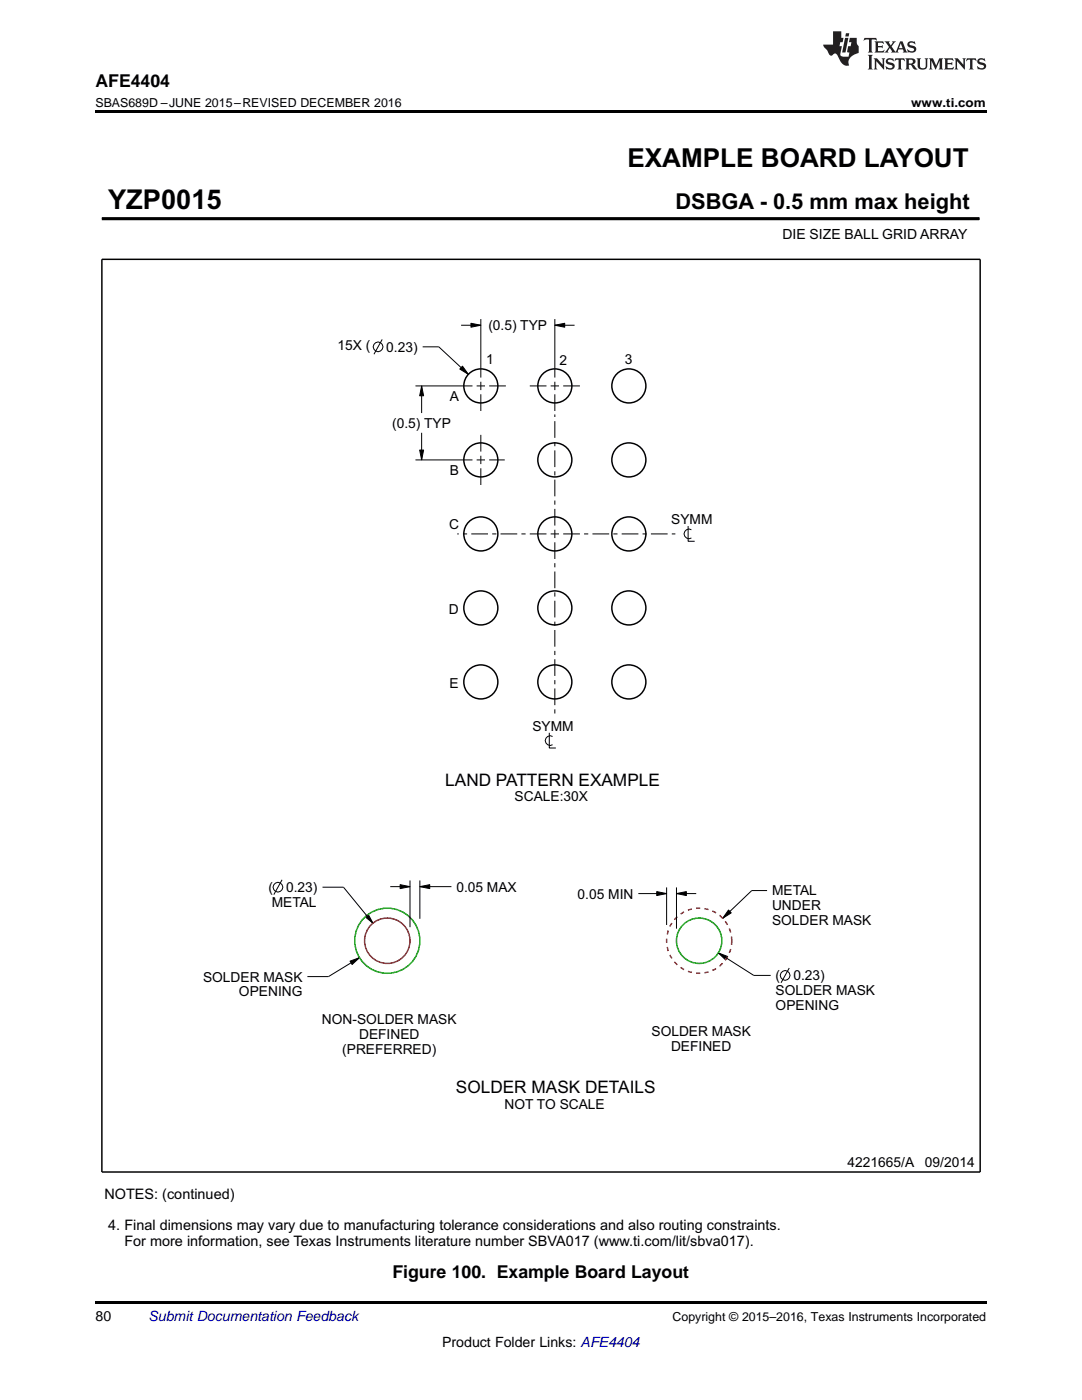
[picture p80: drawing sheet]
<svg xmlns="http://www.w3.org/2000/svg" width="216mm" height="279mm" viewBox="0 0 216 279" stroke-linecap="round" stroke-linejoin="round" font-family="sans-serif">
<defs><g id="words">
<text font-size="5.4" x="21.6" y="41.7">YZP0015</text>
<text font-size="5.2" x="125.2" y="33.3">EXAMPLE BOARD LAYOUT</text>
<text font-size="4.4" x="134.8" y="41.7">DSBGA - 0.5 mm max height</text>
<g font-size="3.5">
<text x="19" y="17.3">AFE4404</text>
<text x="78.3" y="255">Figure 100. Example Board Layout</text>
</g>
<g font-size="3.4">
<text x="88.9" y="156.8">LAND PATTERN EXAMPLE</text>
<text x="91" y="218.2">SOLDER MASK DETAILS</text>
</g>
<g font-size="2.9">
<text x="20.8" y="239.3">NOTES: (continued)</text>
<text x="21.6" y="245.5">4. Final dimensions may vary due to manufacturing tolerance considerations and also routing constraints.</text>
<text x="24.8" y="248.6">For more information, see Texas Instruments literature number SBVA017 (www.ti.com/lit/sbva017).</text>
</g>
<g font-size="2.8">
<text x="156.1" y="47.6">DIE SIZE BALL GRID ARRAY</text>
<text x="19" y="263.6">80</text>
<text x="88.2" y="268.9">Product Folder Links: AFE4404</text>
</g>
<text font-size="2.8" fill="#0000c8" x="29.6" y="263.6">Submit Documentation Feedback</text>
<g font-size="2.7">
<text x="97.5" y="65.9">(0.5) TYP</text>
<text x="67.3" y="69.9">15X (</text>
<text x="77.1" y="70.2">0.23)</text>
<text x="97" y="72.7">1</text>
<text x="111.6" y="72.8">2</text>
<text x="124.6" y="72.6">3</text>
<text x="89.8" y="80">A</text>
<text x="78.3" y="85.4">(0.5) TYP</text>
<text x="89.7" y="94.8">B</text>
<text x="89.6" y="105.6">C</text>
<text x="133.9" y="104.6">SYMM</text>
<text x="89.6" y="122.5">D</text>
<text x="89.7" y="137.2">E</text>
<text x="106.2" y="145.8">SYMM</text>
<text x="102.7" y="159.9">SCALE:30X</text>
<text x="53.6" y="178">(</text>
<text x="57.1" y="178">0.23)</text>
<text x="91.1" y="177.9">0.05 MAX</text>
<text x="115.2" y="179.3">0.05 MIN</text>
<text x="154" y="178.7">METAL</text>
<text x="54.2" y="181">METAL</text>
<text x="154" y="181.7">UNDER</text>
<text x="154" y="184.6">SOLDER MASK</text>
<text x="40.5" y="195.9">SOLDER MASK</text>
<text x="154.8" y="195.7">(</text>
<text x="158.3" y="195.7">0.23)</text>
<text x="47.7" y="198.8">OPENING</text>
<text x="154.8" y="198.6">SOLDER MASK</text>
<text x="154.8" y="201.6">OPENING</text>
<text x="64.2" y="204.4">NON-SOLDER MASK</text>
<text x="71.6" y="207.3">DEFINED</text>
<text x="130" y="206.8">SOLDER MASK</text>
<text x="133.9" y="209.8">DEFINED</text>
<text x="68.3" y="210.3">(PREFERRED)</text>
<text x="100.7" y="221.3">NOT TO SCALE</text>
<text x="169.1" y="232.9">4221665/A</text>
<text x="184.6" y="232.9">09/2014</text>
</g>
<g font-size="2.5">
<text x="19" y="21.4">SBAS689D –JUNE 2015–REVISED DECEMBER 2016</text>
<text x="181.8" y="21.4">www.ti.com</text>
<text x="134.2" y="263.6">Copyright © 2015–2016, Texas Instruments Incorporated</text>
</g>
</g></defs>
<g fill="#000">
<path d="M19 22h177.8v.5h-177.8zM84.1 77l.4 2h-.8zM92.3 73.1l1.2 1.6-1.8-1zM94 64.5l1.9 .4-1.9 .4zM110.7 64.9l2-.4v.8zM83.7 89.8h.8l-.4 2zM79.8 176.6l2 .3-2 .4zM83.8 176.9l1.9-.3v.7zM131 177.9l2 .4-2 .4zM135 178.3l2-.4v.8zM69.8 191.8l1.9-.7-1.4 1.4zM72.9 183l.6-.5 .9 1.7z"/>
<path d="M143.3 190.2l1.9 .7-.4 .7zM145.4 181.6l.5 .6-1.7 1.1zM19 259.7h177.8v.5h-177.8z"/>
</g>
<g fill="none" stroke="#000" stroke-width=".2">
<path d="M20.3 43.6h175.1M195.4 43.4v.5M76.3 67.7l-1.7 3M82.9 77h9.6M84.1 77l.4 2h-.8zM84.1 77v5.4M84.3 69.2h3.3l5.9 5.5M92 64.9h3.9M92.3 73.1l1.2 1.6-1.8-1zM94 64.5l1.9 .4-1.9 .4zM95.9 63.7v9.9M110.7 64.9l2-.4v.8z"/>
<path d="M110.7 63.7v9.9M110.7 64.9h4M82.9 91.8h9.6M83.7 89.8h.8l-.4 2zM84.1 86.4v5.4M137.3 105v3h1.3M138 105.7a.97 .97 0 0 0-1.5 .8 .97 .97 0 0 0 1.5 .9M109.6 146.2v3.1h1.3M110.3 147a.97 .97 0 0 0-1.5 .8 .97 .97 0 0 0 1.5 .8M56.3 175.6l-1.7 2.9M64.4 177.1h4.1l5.9 7.1M77.9 176.9h3.9"/>
<path d="M79.8 176.6l2 .3-2 .4zM81.8 175.7v9.3M83.8 176.9l1.9-.3v.7zM83.8 175.7v7.7M83.8 176.9h6.3M127.4 178.3h5.6M131 177.9l2 .4-2 .4zM133 177.1v7.5M135 178.3l2-.4v.8zM135 177.1v8.2M135 178.3h3.9M153.1 177.7h-3.1l-5.8 5.6"/>
<path d="M69.8 191.8l1.9-.7-1.4 1.4zM71.7 191.1l-6.2 3.8h-4.2M72.9 183l.6-.5 .9 1.7zM143.3 190.2l1.9 .7-.4 .7zM143.3 190.2l7.1 4.5h3.4M145.4 181.6l.5 .6-1.7 1.1zM157.5 193.2l-1.7 2.9"/>
<circle cx="75.4" cy="69.2" r=".97"/>
<circle cx="55.4" cy="177.1" r=".97"/>
<circle cx="156.6" cy="194.7" r=".97"/>
</g>
<g fill="none" stroke="#000" stroke-width=".3">
<path d="M20.3 51.8h175.3v182.1h-175.3z"/>
<circle cx="95.9" cy="77" r="3.4"/>
<circle cx="110.7" cy="77" r="3.4"/>
<circle cx="125.5" cy="77" r="3.4"/>
<circle cx="95.9" cy="91.8" r="3.4"/>
<circle cx="110.7" cy="91.8" r="3.4"/>
<circle cx="125.5" cy="91.8" r="3.4"/>
<circle cx="95.9" cy="106.6" r="3.4"/>
<circle cx="110.7" cy="106.6" r="3.4"/>
<circle cx="125.5" cy="106.6" r="3.4"/>
<circle cx="95.9" cy="136.1" r="3.4"/>
<circle cx="95.9" cy="121.3" r="3.4"/>
<circle cx="110.7" cy="136.1" r="3.4"/>
<circle cx="110.7" cy="121.3" r="3.4"/>
<circle cx="125.5" cy="136.1" r="3.4"/>
<circle cx="125.5" cy="121.3" r="3.4"/>
</g>
<path d="M20.3 43.6h175.1" fill="none" stroke="#000" stroke-width=".62" stroke-linecap="butt"/>
<g fill="none" stroke="#000" stroke-width=".2" stroke-dasharray=".8 .8 3.3 .8" stroke-linecap="butt">
<path d="M95.9 77v5.6M95.9 77v-3.3M95.9 77h-3.3M95.9 77h5.7M110.7 77v5.7M110.7 77v-3.3M110.7 77h-5.3M110.7 77h5.6M95.9 91.8v5.2M95.9 91.8v-5.3M95.9 91.8h-3.3M95.9 91.8h4.8"/>
<path d="M110.7 106.6v36.1M110.7 106.6v-23.9M110.7 106.6h-19.5M110.7 106.6h24.1"/>
</g>
<g fill="none" stroke="#00a600" stroke-width=".3">
<circle cx="77.3" cy="187.7" r="6.5"/>
<circle cx="139.5" cy="187.7" r="4.5"/>
</g>
<circle cx="77.3" cy="187.7" r="4.5" fill="none" stroke="#f00" stroke-width=".3"/>
<circle cx="139.5" cy="187.7" r="6.5" fill="none" stroke="#f00" stroke-width=".3" stroke-dasharray=".8 .8" stroke-linecap="butt"/>
<g fill="#231f20">
<path d="M172.5 7.6l-.1 .5 .4-.2h.6v.1v2.1l-.2 .4h.9l-.2-.4v-2.1l.1-.1h.5l.5 .2-.2-.5zM174.5 8.3l.2 .3v1.5l-.2 .4h1.8l.2-.6a1.04 1.04 0 0 1-1.3 .2v-.7h.6l.3 .2v-.6l-.3 .2h-.6v-.6l.8-.1 .4 .3-.2-.5zM176.5 8.3l.9 1.1-.9 1.1h.8l-.2-.2 .4-.7 .5 .7-.2 .2h1.5l-.2-.2 .2-.4h.9l.1 .4-.2 .2h1l-.3-.3-.7-1.9h-.5l-.9 2-.8-1 .9-1h-.8l.1 .3-.4 .5-.3-.6 .1-.2zM179.7 8.6l.4 1h-.7zM181.3 8.4a.63 .63 0 0 0-.2 .7 .63 .63 0 0 0 .6 .4l.6 .2 .1 .2a.75 .75 0 0 1-.7 .4 .75 .75 0 0 1-.6-.5l.1 .7 .1-.1a1.11 1.11 0 0 0 1.5-.6 1.13 1.13 0 0 0-1.2-.8l-.1-.4a1.04 1.04 0 0 1 1.2 .2l-.2-.5-.2 .1-.4-.2zM173.2 10.9l.2 .4v2.2l-.2 .4h1l-.3-.4v-2.2l.3-.4zM174.3 11.6l.3 .4v1.5l-.3 .4h.8l-.2-.4v-1.3l1.5 1.7v-1.9l.2-.4h-.7l.2 .4v.9l-1.1-1.3zM177 11.8a.62 .62 0 0 0-.2 .7 .62 .62 0 0 0 .6 .4l.6 .1 .1 .3a.76 .76 0 0 1-.7 .3 .76 .76 0 0 1-.7-.4l.2 .7 .1-.1a1.11 1.11 0 0 0 1.5-.6 1.13 1.13 0 0 0-1.2-.8l-.1-.4a1.04 1.04 0 0 1 1.2 .2l-.2-.6-.2 .1-.5-.1zM178.7 11.6l-.2 .6a.61 .61 0 0 1 .8-.3v1.6l-.2 .4h.9l-.2-.4v-1.6a.63 .63 0 0 1 .7 .3l-.1-.6zM180.6 11.6l.3 .4v1.5l-.3 .4h1l-.2-.2-.1-.8 .6 .2a.76 .76 0 0 0 1.2 .7l-1-1a.58 .58 0 0 0 .6-.5 .58 .58 0 0 0-.5-.6zM181.4 11.9h.1a.45 .45 0 0 1 .5 .1 .45 .45 0 0 1 .1 .5l-.8 .2zM182.9 11.6l.2 .2a2.17 2.17 0 0 0 .3 1.9 .99 .99 0 0 0 1.6-.6v-1.1l.2-.4h-.7l.2 .2a1.92 1.92 0 0 1-.2 1.8 .6 .6 0 0 1-.9-.5v-1.1l.2-.4zM185.4 11.6l.2 .4v1.5l-.2 .4h.7l-.2-.4v-1.4l.8 1.8 .8-1.8v1.4l-.2 .4h.9l-.2-.4v-1.5l.2-.4h-.8l-.6 1.5-.6-1.5zM188.4 11.6l.2 .4v1.5l-.2 .4h1.8l.1-.6a1.04 1.04 0 0 1-1.2 .1v-.6h.5l.4 .2v-.6l-.4 .2h-.5v-.7h.8l.3 .3-.1-.6zM190.5 11.6l.2 .4v1.5l-.2 .4h.7l-.2-.4v-1.3l1.5 1.7v-1.9l.2-.4h-.7l.2 .4v.9l-1.1-1.3zM192.9 11.6l-.1 .6a.61 .61 0 0 1 .7-.3l.1 1.6-.3 .4h1l-.3-.4 .1-1.6a.63 .63 0 0 1 .7 .3l-.1-.6zM195.2 11.8a.62 .62 0 0 0-.2 .7 .62 .62 0 0 0 .6 .4l.6 .1 .1 .3a.76 .76 0 0 1-.7 .3 .76 .76 0 0 1-.6-.4l.1 .7 .1-.1a1.11 1.11 0 0 0 1.6-.6 1.13 1.13 0 0 0-1.3-.8l-.1-.4a1.04 1.04 0 0 1 1.2 .2l-.1-.6-.2 .1-.5-.1z"/>
<path d="M166.2 6.3v2.6h-1.9v.4l.8 .9a.91 .91 0 0 0 1 .8 .56 .56 0 0 1 .5-.3 .56 .56 0 0 1 .5 .3l.4 .8a1.53 1.53 0 0 0 1.9 1.2 1.54 1.54 0 0 1 1-2.1l.9-.3v-1.4a1.52 1.52 0 0 1-.4-1.6h-1.3l-.2 .8h.5l-.2 .8h-.5l-.1 1v.2l.4 .1-.2 .8a1.93 1.93 0 0 1-1.6-.3l.3-1.8h-.5l.2-.8h.4l.2-.8h-.4v-1.3zM168.6 7.6l-.6 2.9h.7l.6-2.9zM168.8 6.6l-.1 .7h.6l.2-.7z"/>
</g>
<use href="#words"/>
</svg>
